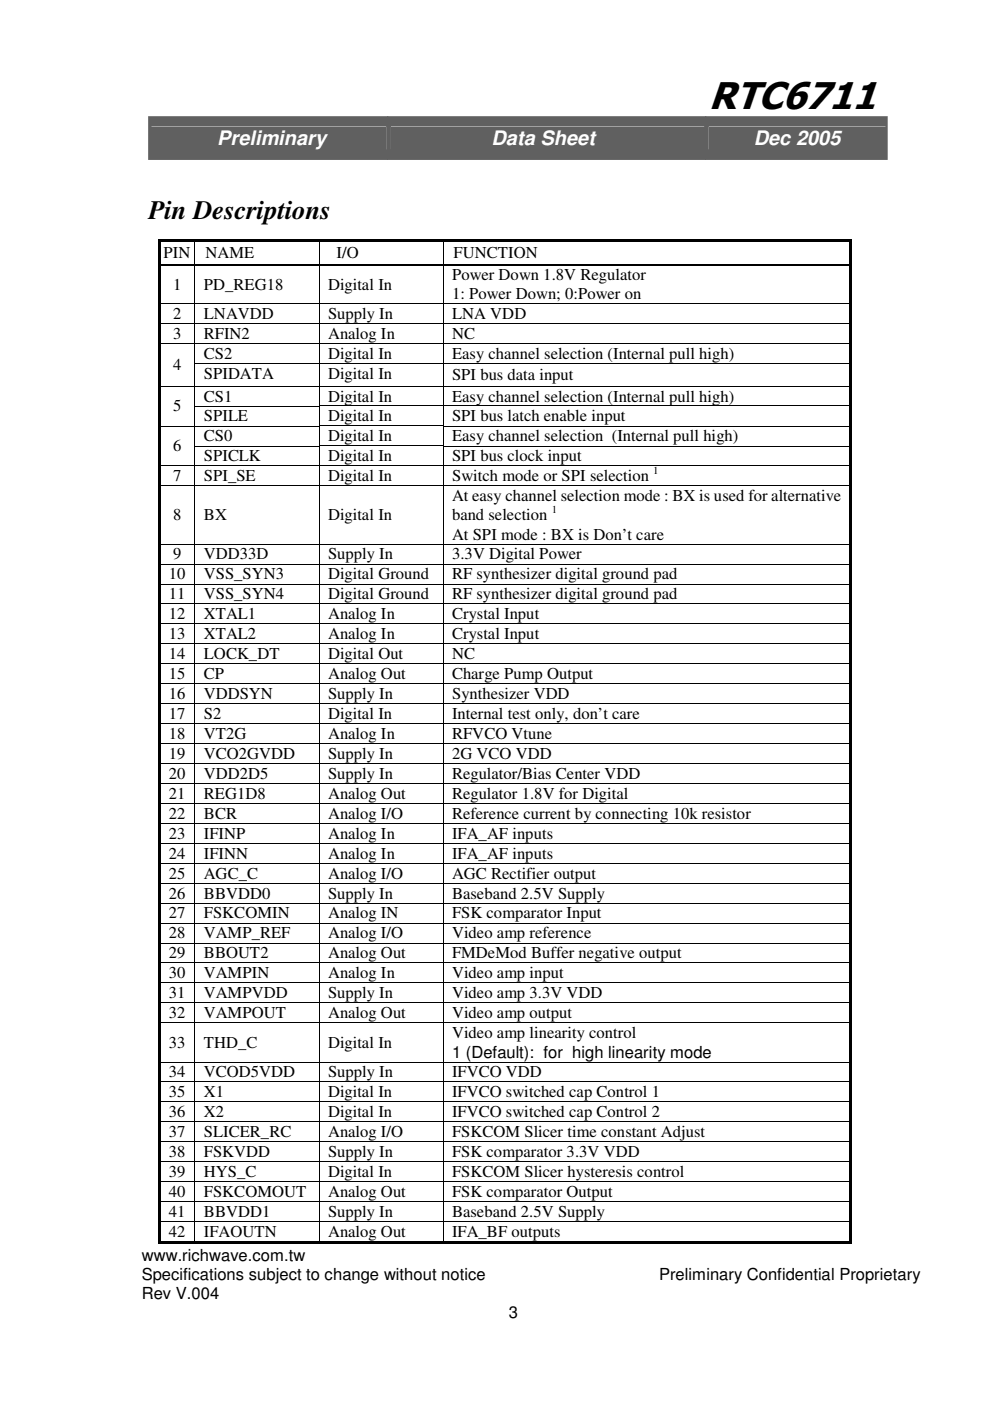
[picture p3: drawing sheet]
<svg xmlns="http://www.w3.org/2000/svg" width="210mm" height="297mm" viewBox="0 0 210 297" stroke-linecap="round" stroke-linejoin="round" font-family="sans-serif">
<defs><g id="words">
<text font-size="8.2" x="150.3" y="23">RTC6711</text>
<text font-size="5.6" x="31.5" y="46.4">Pin Descriptions</text>
<g font-size="4.2" fill="#fff">
<text x="46.1" y="30.8">Preliminary</text>
<text x="104.2" y="30.8">Data Sheet</text>
<text x="159.8" y="30.8">Dec 2005</text>
</g>
<g font-size="3.5">
<text x="34.7" y="54.7">PIN</text>
<text x="43.6" y="54.7">NAME</text>
<text x="71.4" y="54.7">I/O</text>
<text x="95.8" y="59.4">Power Down 1.8V Regulator</text>
<text x="96.2" y="54.7">FUNCTION</text>
<text x="36.7" y="61.4">1</text>
<text x="43.2" y="61.4">PD_REG18</text>
<text x="69.6" y="61.4">Digital In</text>
<text x="95.8" y="63.5">1: Power Down; 0:Power on</text>
<text x="36.7" y="67.7">2</text>
<text x="36.7" y="71.9">3</text>
<text x="43.2" y="67.7">LNAVDD</text>
<text x="43.2" y="71.9">RFIN2</text>
<text x="69.6" y="67.7">Supply In</text>
<text x="69.6" y="71.9">Analog In</text>
<text x="95.8" y="67.7">LNA VDD</text>
<text x="95.8" y="71.9">NC</text>
<text x="43.2" y="76.1">CS2</text>
<text x="69.6" y="76.1">Digital In</text>
<text x="95.8" y="76.1">Easy channel selection (Internal pull high)</text>
<text x="36.7" y="78.4">4</text>
<text x="43.2" y="80.3">SPIDATA</text>
<text x="69.6" y="80.3">Digital In</text>
<text x="95.8" y="80.6">SPI bus data input</text>
<text x="36.7" y="87.2">5</text>
<text x="43.2" y="85.1">CS1</text>
<text x="43.2" y="89.4">SPILE</text>
<text x="69.6" y="85.1">Digital In</text>
<text x="69.6" y="89.4">Digital In</text>
<text x="95.8" y="85.1">Easy channel selection (Internal pull high)</text>
<text x="95.8" y="89.4">SPI bus latch enable input</text>
<text x="36.7" y="95.6">6</text>
<text x="43.2" y="93.6">CS0</text>
<text x="69.6" y="93.6">Digital In</text>
<text x="95.8" y="93.6">Easy channel selection (Internal pull high)</text>
<text x="43.2" y="97.8">SPICLK</text>
<text x="69.6" y="97.8">Digital In</text>
<text x="95.8" y="97.8">SPI bus clock input</text>
<text x="36.7" y="102">7</text>
<text x="43.2" y="102">SPI_SE</text>
<text x="69.6" y="102">Digital In</text>
<text x="95.8" y="102">Switch mode or SPI selection</text>
<text x="95.8" y="106.3">At easy channel selection mode : BX is used for alternative</text>
<text x="36.7" y="110.3">8</text>
<text x="43.2" y="110.3">BX</text>
<text x="69.6" y="110.3">Digital In</text>
<text x="95.8" y="110.3">band selection</text>
<text x="36.7" y="118.6">9</text>
<text x="43.2" y="118.6">VDD33D</text>
<text x="69.6" y="118.6">Supply In</text>
<text x="95.8" y="114.4">At SPI mode : BX is Don’t care</text>
<text x="95.8" y="118.6">3.3V Digital Power</text>
<text x="35.8" y="122.9">10</text>
<text x="43.2" y="122.9">VSS_SYN3</text>
<text x="69.6" y="122.9">Digital Ground</text>
<text x="95.8" y="122.9">RF synthesizer digital ground pad</text>
<text x="35.8" y="127.1">11</text>
<text x="35.8" y="131.3">12</text>
<text x="43.2" y="127.1">VSS_SYN4</text>
<text x="43.2" y="131.3">XTAL1</text>
<text x="69.6" y="127.1">Digital Ground</text>
<text x="69.6" y="131.3">Analog In</text>
<text x="95.8" y="127.1">RF synthesizer digital ground pad</text>
<text x="95.8" y="131.3">Crystal Input</text>
<text x="35.8" y="135.5">13</text>
<text x="43.2" y="135.5">XTAL2</text>
<text x="69.6" y="135.5">Analog In</text>
<text x="95.8" y="135.5">Crystal Input</text>
<text x="35.8" y="139.7">14</text>
<text x="35.8" y="144">15</text>
<text x="43.2" y="139.7">LOCK_DT</text>
<text x="43.2" y="144">CP</text>
<text x="69.6" y="139.7">Digital Out</text>
<text x="69.6" y="144">Analog Out</text>
<text x="95.8" y="139.7">NC</text>
<text x="95.8" y="144">Charge Pump Output</text>
<text x="35.8" y="148.2">16</text>
<text x="43.2" y="148.2">VDDSYN</text>
<text x="69.6" y="148.2">Supply In</text>
<text x="95.8" y="148.2">Synthesizer VDD</text>
<text x="35.8" y="152.4">17</text>
<text x="43.2" y="152.4">S2</text>
<text x="69.6" y="152.4">Digital In</text>
<text x="95.8" y="152.4">Internal test only, don’t care</text>
<text x="35.8" y="156.7">18</text>
<text x="35.8" y="160.9">19</text>
<text x="43.2" y="156.7">VT2G</text>
<text x="43.2" y="160.9">VCO2GVDD</text>
<text x="69.6" y="156.7">Analog In</text>
<text x="69.6" y="160.9">Supply In</text>
<text x="95.8" y="156.7">RFVCO Vtune</text>
<text x="95.8" y="160.9">2G VCO VDD</text>
<text x="35.8" y="165.1">20</text>
<text x="43.2" y="165.1">VDD2D5</text>
<text x="69.6" y="165.1">Supply In</text>
<text x="95.8" y="165.1">Regulator/Bias Center VDD</text>
<text x="35.8" y="169.4">21</text>
<text x="35.8" y="173.6">22</text>
<text x="43.2" y="169.4">REG1D8</text>
<text x="43.2" y="173.6">BCR</text>
<text x="69.6" y="169.4">Analog Out</text>
<text x="69.6" y="173.6">Analog I/O</text>
<text x="95.8" y="169.4">Regulator 1.8V for Digital</text>
<text x="95.8" y="173.6">Reference current by connecting 10k resistor</text>
<text x="35.8" y="177.8">23</text>
<text x="43.2" y="177.8">IFINP</text>
<text x="69.6" y="177.8">Analog In</text>
<text x="95.8" y="177.8">IFA_AF inputs</text>
<text x="35.8" y="182.1">24</text>
<text x="43.2" y="182.1">IFINN</text>
<text x="69.6" y="182.1">Analog In</text>
<text x="95.8" y="182.1">IFA_AF inputs</text>
<text x="35.8" y="186.3">25</text>
<text x="35.8" y="190.5">26</text>
<text x="43.2" y="186.3">AGC_C</text>
<text x="43.2" y="190.5">BBVDD0</text>
<text x="69.6" y="186.3">Analog I/O</text>
<text x="69.6" y="190.5">Supply In</text>
<text x="95.8" y="186.3">AGC Rectifier output</text>
<text x="95.8" y="190.5">Baseband 2.5V Supply</text>
<text x="35.8" y="194.7">27</text>
<text x="43.2" y="194.7">FSKCOMIN</text>
<text x="69.6" y="194.7">Analog IN</text>
<text x="95.8" y="194.7">FSK comparator Input</text>
<text x="35.8" y="199">28</text>
<text x="35.8" y="203.2">29</text>
<text x="43.2" y="199">VAMP_REF</text>
<text x="43.2" y="203.2">BBOUT2</text>
<text x="69.6" y="199">Analog I/O</text>
<text x="69.6" y="203.2">Analog Out</text>
<text x="95.8" y="199">Video amp reference</text>
<text x="95.8" y="203.2">FMDeMod Buffer negative output</text>
<text x="35.8" y="207.4">30</text>
<text x="43.2" y="207.4">VAMPIN</text>
<text x="69.6" y="207.4">Analog In</text>
<text x="95.8" y="207.4">Video amp input</text>
<text x="35.8" y="211.7">31</text>
<text x="35.8" y="215.9">32</text>
<text x="43.2" y="211.7">VAMPVDD</text>
<text x="43.2" y="215.9">VAMPOUT</text>
<text x="69.6" y="211.7">Supply In</text>
<text x="69.6" y="215.9">Analog Out</text>
<text x="95.8" y="211.7">Video amp 3.3V VDD</text>
<text x="95.8" y="215.9">Video amp output</text>
<text x="95.8" y="220.1">Video amp linearity control</text>
<text x="35.8" y="222.2">33</text>
<text x="43.2" y="222.2">THD_C</text>
<text x="69.6" y="222.2">Digital In</text>
<text x="95.8" y="224.3">1 (Default): for high linearity mode</text>
<text x="35.8" y="228.4">34</text>
<text x="35.8" y="232.6">35</text>
<text x="43.2" y="228.4">VCOD5VDD</text>
<text x="43.2" y="232.6">X1</text>
<text x="69.6" y="228.4">Supply In</text>
<text x="69.6" y="232.6">Digital In</text>
<text x="95.8" y="228.4">IFVCO VDD</text>
<text x="95.8" y="232.6">IFVCO switched cap Control 1</text>
<text x="35.8" y="236.9">36</text>
<text x="43.2" y="236.9">X2</text>
<text x="69.6" y="236.9">Digital In</text>
<text x="95.8" y="236.9">IFVCO switched cap Control 2</text>
<text x="35.8" y="241.1">37</text>
<text x="35.8" y="245.3">38</text>
<text x="43.2" y="241.1">SLICER_RC</text>
<text x="43.2" y="245.3">FSKVDD</text>
<text x="69.6" y="241.1">Analog I/O</text>
<text x="69.6" y="245.3">Supply In</text>
<text x="95.8" y="241.1">FSKCOM Slicer time constant Adjust</text>
<text x="95.8" y="245.3">FSK comparator 3.3V VDD</text>
<text x="35.8" y="249.6">39</text>
<text x="43.2" y="249.6">HYS_C</text>
<text x="69.6" y="249.6">Digital In</text>
<text x="95.8" y="249.6">FSKCOM Slicer hysteresis control</text>
<text x="35.8" y="253.8">40</text>
<text x="43.2" y="253.8">FSKCOMOUT</text>
<text x="69.6" y="253.8">Analog Out</text>
<text x="95.8" y="253.8">FSK comparator Output</text>
<text x="35.8" y="258">41</text>
<text x="35.8" y="262.3">42</text>
<text x="43.2" y="258">BBVDD1</text>
<text x="43.2" y="262.3">IFAOUTN</text>
<text x="69.6" y="258">Supply In</text>
<text x="69.6" y="262.3">Analog Out</text>
<text x="95.8" y="258">Baseband 2.5V Supply</text>
<text x="95.8" y="262.3">IFA_BF outputs</text>
<text x="30.1" y="267.3">www.richwave.com.tw</text>
<text x="30.1" y="271.4">Specifications subject to change without notice</text>
<text x="30.1" y="275.4">Rev V.004</text>
<text x="139.7" y="271.4">Preliminary Confidential Proprietary</text>
<text x="107.9" y="279.5">3</text>
</g>
<g font-size="2.3">
<text x="138.5" y="100.4">1</text>
<text x="117" y="108.7">1</text>
</g>
</g></defs>
<g fill="#606060">
<path d="M31.4 24.6h51v9.3h-51z"/>
<path d="M32.1 26.8h49.8v4.9h-49.8z"/>
<path d="M82.1 24.6h67.7v9.3h-67.7z"/>
<path d="M82.9 26.8h66.4v4.9h-66.4z"/>
<path d="M149.5 24.6h38.7v9.3h-38.7z"/>
<path d="M150.3 26.8h37.4v4.9h-37.4z"/>
</g>
<g fill="#fff">
<path d="M30.1 264.1h165.1v4h-165.1z"/>
<path d="M30.1 268.1h165.1v4h-165.1z"/>
<path d="M30.1 272.2h16.4v4h-16.4z"/>
<path d="M107.9 276.2h2v4h-2z"/>
<path d="M30.1 41.1h40.1v6.5h-40.1z"/>
<path d="M34.7 51.4h5.7v4.2h-5.7z"/>
<path d="M43.6 51.4h10.3v4.2h-10.3z"/>
<path d="M71.4 51.4h4.7v4.2h-4.7z"/>
<path d="M96.2 51.4h17.8v4.2h-17.8z"/>
</g>
<g fill="#000">
<path d="M33.6 50.7h.5v.5h-.5zM33.6 51.2h.5v4.8h-.5zM34.1 50.7h7.1v.5h-7.1zM41.2 51.2h.2zM41.2 50.7h.5v.5h-.5zM41.7 50.7h25.9v.5h-25.9zM67.6 51.2h.1zM67.6 50.7h.5v.5h-.5zM68.1 50.7h25.8v.5h-25.8zM93.9 51.2h.1zM93.9 50.7h.5v.5h-.5zM94.4 50.7h85.7v.5h-85.7z"/>
<path d="M180.1 50.7h.5v.5h-.5zM180.1 51.2h.5v4.8h-.5z"/>
</g>
<path d="M41.3 51.2v4.8M67.6 51.2v4.8M93.9 51.2v4.8" fill="none" stroke="#000" stroke-width=".21"/>
<g fill="#fff">
<path d="M36.7 58.1h1.8v4.2h-1.8z"/>
<path d="M43.2 58.1h16.9v4.2h-16.9z"/>
<path d="M69.6 58.1h13.5v4.2h-13.5z"/>
<path d="M95.8 56.1h41.2v4.1h-41.2z"/>
<path d="M95.8 60.2h40.2v4.1h-40.2z"/>
</g>
<path d="M33.6 56h.5v.2h-.5zM41.2 56h.3v.2h-.3zM67.6 56h.2v.2h-.2zM93.9 56h.2v.2h-.2zM180.1 56h.5v.2h-.5zM33.6 56.2h.5v8.1h-.5zM180.1 56.2h.5v8.1h-.5z" fill="#000"/>
<path d="M34.1 56.1h7.1M41.5 56.1h26.1M67.8 56.1h26.1M94.1 56.1h86" fill="none" stroke="#000" stroke-width=".25"/>
<path d="M41.3 56.2v8.1M67.6 56.2v8.1M93.9 56.2v8.1" fill="none" stroke="#000" stroke-width=".21"/>
<g fill="#fff">
<path d="M36.7 64.4h1.8v4.1h-1.8z"/>
<path d="M43.2 64.4h14.9v4.1h-14.9z"/>
<path d="M69.6 64.4h13.7v4.1h-13.7z"/>
<path d="M95.8 64.4h15.8v4.1h-15.8z"/>
</g>
<path d="M33.6 64.3h.5v.2h-.5zM33.6 64.5h.5v4h-.5zM41.2 64.3h.2v.2h-.2zM67.6 64.3h.1v.2h-.1zM93.9 64.3h.1v.2h-.1zM180.1 64.3h.5v.2h-.5zM180.1 64.5h.5v4h-.5z" fill="#000"/>
<path d="M34.1 64.4h7.1M41.3 64.5v4M41.4 64.4h26.2M67.6 64.5v4M67.7 64.4h26.2M93.9 64.5v4M94 64.4h86.1" fill="none" stroke="#000" stroke-width=".21"/>
<g fill="#fff">
<path d="M36.7 68.6h1.8v4.1h-1.8z"/>
<path d="M43.2 68.6h9.8v4.1h-9.8z"/>
<path d="M69.6 68.6h14.1v4.1h-14.1z"/>
<path d="M95.8 68.6h4.9v4.1h-4.9z"/>
</g>
<path d="M33.6 68.5h.5v.2h-.5zM33.6 68.7h.5v4.1h-.5zM41.2 68.5h.2v.2h-.2zM67.6 68.5h.1v.2h-.1zM93.9 68.5h.1v.2h-.1zM180.1 68.5h.5v.2h-.5zM180.1 68.7h.5v4.1h-.5z" fill="#000"/>
<path d="M34.1 68.6h7.1M41.3 68.7v4.1M41.4 68.6h26.2M67.6 68.7v4.1M67.7 68.6h26.2M93.9 68.7v4.1M94 68.6h86.1" fill="none" stroke="#000" stroke-width=".21"/>
<g fill="#fff">
<path d="M43.2 72.8h6.1v4.2h-6.1z"/>
<path d="M69.6 72.8h13.5v4.2h-13.5z"/>
<path d="M95.8 72.8h59.9v4.2h-59.9z"/>
</g>
<path d="M33.6 72.8h.5v.1h-.5zM33.6 72.9h.5v4.1h-.5zM41.2 72.8h.2v.1h-.2zM67.6 72.8h.1v.1h-.1zM93.9 72.8h.1v.1h-.1zM180.1 72.8h.5v.1h-.5zM180.1 72.9h.5v4.1h-.5z" fill="#000"/>
<path d="M34.1 72.9h7.1M41.3 72.9v4.1M41.4 72.9h26.2M67.6 72.9v4.1M67.7 72.9h26.2M93.9 72.9v4.1M94 72.9h86.1" fill="none" stroke="#000" stroke-width=".21"/>
<g fill="#fff">
<path d="M36.7 75.1h1.8v4.1h-1.8z"/>
<path d="M43.2 77h14.9v4.2h-14.9z"/>
<path d="M69.6 77h13.5v4.2h-13.5z"/>
<path d="M95.8 77.3h25.8v4.1h-25.8z"/>
</g>
<path d="M33.6 77h.5v.2h-.5zM41.2 77h.2v.2h-.2zM67.6 77h.1v.2h-.1zM93.9 77h.1v.2h-.1zM180.1 77h.5v.2h-.5zM33.6 77.2h.5v4.6h-.5zM180.1 77.2h.5v4.6h-.5z" fill="#000"/>
<path d="M41.3 77.2v4.6M41.4 77.1h26.2M67.6 77.2v4.6M67.7 77h26.2M93.9 77.2v4.6M94 77.1h86.1" fill="none" stroke="#000" stroke-width=".21"/>
<g fill="#fff">
<path d="M43.2 81.8h6.1v4.2h-6.1z"/>
<path d="M69.6 81.8h13.5v4.2h-13.5z"/>
<path d="M95.8 81.8h59.9v4.2h-59.9z"/>
</g>
<path d="M33.6 81.8h.5v.2h-.5zM33.6 82h.5v4h-.5zM41.2 81.8h.2v.2h-.2zM67.6 81.8h.1v.2h-.1zM93.9 81.8h.1v.2h-.1zM180.1 81.8h.5v.2h-.5zM180.1 82h.5v4h-.5z" fill="#000"/>
<path d="M34.1 81.9h7.1M41.3 82v4M41.4 81.9h26.2M67.6 82v4M67.7 81.9h26.2M93.9 82v4M94 81.9h86.1" fill="none" stroke="#000" stroke-width=".21"/>
<g fill="#fff">
<path d="M36.7 83.9h1.8v4.1h-1.8z"/>
<path d="M43.2 86.1h9.4v4.1h-9.4z"/>
<path d="M69.6 86.1h13.5v4.1h-13.5z"/>
<path d="M95.8 86.1h36.8v4.1h-36.8z"/>
</g>
<path d="M33.6 86h.5v.2h-.5zM33.6 86.2h.5v4.1h-.5zM41.2 86h.2v.2h-.2zM67.6 86h.1v.2h-.1zM93.9 86h.1v.2h-.1zM180.1 86h.5v.2h-.5zM180.1 86.2h.5v4.1h-.5z" fill="#000"/>
<path d="M41.3 86.2v4.1M41.4 86.1h26.2M67.6 86.2v4.1M67.7 86.1h26.2M93.9 86.2v4.1M94 86.1h86.1" fill="none" stroke="#000" stroke-width=".21"/>
<g fill="#fff">
<path d="M43.2 90.3h6.1v4.1h-6.1z"/>
<path d="M69.6 90.3h13.5v4.1h-13.5z"/>
<path d="M95.8 90.3h60.7v4.1h-60.7z"/>
</g>
<path d="M33.6 90.3h.5v.1h-.5zM33.6 90.4h.5v4.1h-.5zM41.2 90.3h.2v.1h-.2zM67.6 90.3h.1v.1h-.1zM93.9 90.3h.1v.1h-.1zM180.1 90.3h.5v.1h-.5zM180.1 90.4h.5v4.1h-.5z" fill="#000"/>
<path d="M34.1 90.3h7.1M41.3 90.4v4.1M41.4 90.3h26.2M67.6 90.4v4.1M67.7 90.3h26.2M93.9 90.4v4.1M94 90.3h86.1" fill="none" stroke="#000" stroke-width=".21"/>
<g fill="#fff">
<path d="M36.7 92.3h1.8v4.2h-1.8z"/>
<path d="M43.2 94.5h12.1v4.2h-12.1z"/>
<path d="M69.6 94.5h13.5v4.2h-13.5z"/>
<path d="M95.8 94.5h27.6v4.2h-27.6z"/>
</g>
<path d="M33.6 94.5h.5v.2h-.5zM33.6 94.7h.5v4h-.5zM41.2 94.5h.2v.2h-.2zM67.6 94.5h.1v.2h-.1zM93.9 94.5h.1v.2h-.1zM180.1 94.5h.5v.2h-.5zM180.1 94.7h.5v4h-.5z" fill="#000"/>
<path d="M41.3 94.7v4M41.4 94.6h26.2M67.6 94.7v4M67.7 94.5h26.2M93.9 94.7v4M94 94.6h86.1" fill="none" stroke="#000" stroke-width=".21"/>
<g fill="#fff">
<path d="M36.7 98.7h1.8v4.2h-1.8z"/>
<path d="M43.2 98.7h11v4.2h-11z"/>
<path d="M69.6 98.7h13.5v4.2h-13.5z"/>
<path d="M95.8 98.7h43.8v4.2h-43.8z"/>
</g>
<path d="M33.6 98.7h.5v.1h-.5zM41.2 98.7h.2v.1h-.2zM67.6 98.7h.1v.1h-.1zM93.9 98.7h.1v.1h-.1zM180.1 98.7h.5v.1h-.5zM33.6 98.8h.5v4.1h-.5zM180.1 98.8h.5v4.1h-.5z" fill="#000"/>
<path d="M34.1 98.8h7.1M41.3 98.8v4.1M41.4 98.8h26.2M67.6 98.8v4.1M67.7 98.8h26.2M93.9 98.8v4.1M94 98.8h86.1" fill="none" stroke="#000" stroke-width=".21"/>
<g fill="#fff">
<path d="M36.7 107h1.8v4.1h-1.8z"/>
<path d="M43.2 107h4.9v4.1h-4.9z"/>
<path d="M69.6 107h13.5v4.1h-13.5z"/>
<path d="M95.8 103h82.6v4.1h-82.6z"/>
<path d="M95.8 107h22.3v4.2h-22.3z"/>
<path d="M95.8 111.1h45v4.1h-45z"/>
</g>
<path d="M33.6 102.9h.5v.2h-.5zM33.6 103.1h.5v12.2h-.5zM41.2 102.9h.2v.2h-.2zM67.6 102.9h.1v.2h-.1zM93.9 102.9h.1v.2h-.1zM180.1 102.9h.5v.2h-.5zM180.1 103.1h.5v12.2h-.5z" fill="#000"/>
<path d="M34.1 103h7.1M41.3 103.1v12.2M41.4 103h26.2M67.6 103.1v12.2M67.7 103h26.2M93.9 103.1v12.2M94 103h86.1" fill="none" stroke="#000" stroke-width=".21"/>
<g fill="#fff">
<path d="M36.7 115.3h1.8v4.2h-1.8z"/>
<path d="M43.2 115.3h13.7v4.2h-13.7z"/>
<path d="M69.6 115.3h13.7v4.2h-13.7z"/>
<path d="M95.8 115.3h27.6v4.2h-27.6z"/>
</g>
<path d="M33.6 115.3h.5v.1h-.5zM33.6 115.4h.5v4.1h-.5zM41.2 115.3h.2v.1h-.2zM67.6 115.3h.1v.1h-.1zM93.9 115.3h.1v.1h-.1zM180.1 115.3h.5v.1h-.5zM180.1 115.4h.5v4.1h-.5z" fill="#000"/>
<path d="M34.1 115.4h7.1M41.3 115.4v4.1M41.4 115.4h26.2M67.6 115.4v4.1M67.7 115.4h26.2M93.9 115.4v4.1M94 115.4h86.1" fill="none" stroke="#000" stroke-width=".21"/>
<g fill="#fff">
<path d="M35.8 119.5h3.6v4.2h-3.6z"/>
<path d="M43.2 119.5h17v4.2h-17z"/>
<path d="M69.6 119.5h21.4v4.2h-21.4z"/>
<path d="M95.8 119.5h47.9v4.2h-47.9z"/>
</g>
<path d="M33.6 119.5h.5v.2h-.5zM41.2 119.5h.2v.2h-.2zM67.6 119.5h.1v.2h-.1zM93.9 119.5h.1v.2h-.1zM180.1 119.5h.5v.2h-.5zM33.6 119.7h.5v4h-.5zM180.1 119.7h.5v4h-.5z" fill="#000"/>
<path d="M34.1 119.6h7.1M41.3 119.7v4M41.4 119.6h26.2M67.6 119.7v4M67.7 119.6h26.2M93.9 119.7v4M94 119.6h86.1" fill="none" stroke="#000" stroke-width=".21"/>
<g fill="#fff">
<path d="M35.8 123.8h3.6v4.1h-3.6z"/>
<path d="M43.2 123.8h17v4.1h-17z"/>
<path d="M69.6 123.8h21.4v4.1h-21.4z"/>
<path d="M95.8 123.8h47.9v4.1h-47.9z"/>
</g>
<path d="M33.6 123.7h.5v.2h-.5zM33.6 123.9h.5v4.1h-.5zM41.2 123.7h.2v.2h-.2zM67.6 123.7h.1v.2h-.1zM93.9 123.7h.1v.2h-.1zM180.1 123.7h.5v.2h-.5zM180.1 123.9h.5v4.1h-.5z" fill="#000"/>
<path d="M34.1 123.8h7.1M41.3 123.9v4.1M41.4 123.8h26.2M67.6 123.9v4.1M67.7 123.8h26.2M93.9 123.9v4.1M94 123.8h86.1" fill="none" stroke="#000" stroke-width=".21"/>
<g fill="#fff">
<path d="M35.8 128h3.6v4.2h-3.6z"/>
<path d="M43.2 128h11.2v4.2h-11.2z"/>
<path d="M69.6 128h14.1v4.2h-14.1z"/>
<path d="M95.8 128h18.5v4.2h-18.5z"/>
</g>
<path d="M33.6 128h.5v.1h-.5zM33.6 128.1h.5v4.1h-.5zM41.2 128h.2v.1h-.2zM67.6 128h.1v.1h-.1zM93.9 128h.1v.1h-.1zM180.1 128h.5v.1h-.5zM180.1 128.1h.5v4.1h-.5z" fill="#000"/>
<path d="M34.1 128.1h7.1M41.3 128.1v4.1M41.4 128.1h26.2M67.6 128.1v4.1M67.7 128.1h26.2M93.9 128.1v4.1M94 128.1h86.1" fill="none" stroke="#000" stroke-width=".21"/>
<g fill="#fff">
<path d="M35.8 132.2h3.6v4.2h-3.6z"/>
<path d="M43.2 132.2h11.2v4.2h-11.2z"/>
<path d="M69.6 132.2h14.1v4.2h-14.1z"/>
<path d="M95.8 132.2h18.5v4.2h-18.5z"/>
</g>
<path d="M33.6 132.2h.5v.1h-.5zM33.6 132.3h.5v4.1h-.5zM41.2 132.2h.2v.1h-.2zM67.6 132.2h.1v.1h-.1zM93.9 132.2h.1v.1h-.1zM180.1 132.2h.5v.1h-.5zM180.1 132.3h.5v4.1h-.5z" fill="#000"/>
<path d="M34.1 132.2h7.1M41.3 132.3v4.1M41.4 132.2h26.2M67.6 132.3v4.1M67.7 132.2h26.2M93.9 132.3v4.1M94 132.2h86.1" fill="none" stroke="#000" stroke-width=".21"/>
<g fill="#fff">
<path d="M35.8 136.4h3.6v4.2h-3.6z"/>
<path d="M43.2 136.4h16.1v4.2h-16.1z"/>
<path d="M69.6 136.4h15.9v4.2h-15.9z"/>
<path d="M95.8 136.4h4.9v4.2h-4.9z"/>
</g>
<path d="M33.6 136.4h.5v.2h-.5zM41.2 136.4h.2v.2h-.2zM67.6 136.4h.1v.2h-.1zM93.9 136.4h.1v.2h-.1zM180.1 136.4h.5v.2h-.5zM33.6 136.6h.5v4h-.5zM180.1 136.6h.5v4h-.5z" fill="#000"/>
<path d="M34.1 136.5h7.1M41.3 136.6v4M41.4 136.5h26.2M67.6 136.6v4M67.7 136.5h26.2M93.9 136.6v4M94 136.5h86.1" fill="none" stroke="#000" stroke-width=".21"/>
<g fill="#fff">
<path d="M35.8 140.7h3.6v4.1h-3.6z"/>
<path d="M43.2 140.7h4.3v4.1h-4.3z"/>
<path d="M69.6 140.7h16.5v4.1h-16.5z"/>
<path d="M95.8 140.7h30v4.1h-30z"/>
</g>
<path d="M33.6 140.6h.5v.2h-.5zM33.6 140.8h.5v4.1h-.5zM41.2 140.6h.2v.2h-.2zM67.6 140.6h.1v.2h-.1zM93.9 140.6h.1v.2h-.1zM180.1 140.6h.5v.2h-.5zM180.1 140.8h.5v4.1h-.5z" fill="#000"/>
<path d="M34.1 140.7h7.1M41.3 140.8v4.1M41.4 140.7h26.2M67.6 140.8v4.1M67.7 140.7h26.2M93.9 140.8v4.1M94 140.7h86.1" fill="none" stroke="#000" stroke-width=".21"/>
<g fill="#fff">
<path d="M35.8 144.9h3.6v4.2h-3.6z"/>
<path d="M43.2 144.9h14.7v4.2h-14.7z"/>
<path d="M69.6 144.9h13.7v4.2h-13.7z"/>
<path d="M95.8 144.9h25v4.2h-25z"/>
</g>
<path d="M33.6 144.9h.5v.1h-.5zM33.6 145h.5v4.1h-.5zM41.2 144.9h.2v.1h-.2zM67.6 144.9h.1v.1h-.1zM93.9 144.9h.1v.1h-.1zM180.1 144.9h.5v.1h-.5zM180.1 145h.5v4.1h-.5z" fill="#000"/>
<path d="M34.1 144.9h7.1M41.3 145v4.1M41.4 144.9h26.2M67.6 145v4.1M67.7 144.9h26.2M93.9 145v4.1M94 144.9h86.1" fill="none" stroke="#000" stroke-width=".21"/>
<g fill="#fff">
<path d="M35.8 149.1h3.6v4.2h-3.6z"/>
<path d="M43.2 149.1h3.7v4.2h-3.7z"/>
<path d="M69.6 149.1h13.5v4.2h-13.5z"/>
<path d="M95.8 149.1h39.9v4.2h-39.9z"/>
</g>
<path d="M33.6 149.1h.5v.2h-.5zM33.6 149.3h.5v4h-.5zM41.2 149.1h.2v.2h-.2zM67.6 149.1h.1v.2h-.1zM93.9 149.1h.1v.2h-.1zM180.1 149.1h.5v.2h-.5zM180.1 149.3h.5v4h-.5z" fill="#000"/>
<path d="M34.1 149.2h7.1M41.3 149.3v4M41.4 149.2h26.2M67.6 149.3v4M67.7 149.2h26.2M93.9 149.3v4M94 149.2h86.1" fill="none" stroke="#000" stroke-width=".21"/>
<g fill="#fff">
<path d="M35.8 153.4h3.6v4.1h-3.6z"/>
<path d="M43.2 153.4h9.1v4.1h-9.1z"/>
<path d="M69.6 153.4h14.1v4.1h-14.1z"/>
<path d="M95.8 153.4h21.3v4.1h-21.3z"/>
</g>
<path d="M33.6 153.3h.5v.2h-.5zM33.6 153.5h.5v4.1h-.5zM41.2 153.3h.2v.2h-.2zM67.6 153.3h.1v.2h-.1zM93.9 153.3h.1v.2h-.1zM180.1 153.3h.5v.2h-.5zM180.1 153.5h.5v4.1h-.5z" fill="#000"/>
<path d="M34.1 153.4h7.1M41.3 153.5v4.1M41.4 153.4h26.2M67.6 153.5v4.1M67.7 153.4h26.2M93.9 153.5v4.1M94 153.4h86.1" fill="none" stroke="#000" stroke-width=".21"/>
<g fill="#fff">
<path d="M35.8 157.6h3.6v4.2h-3.6z"/>
<path d="M43.2 157.6h19.4v4.2h-19.4z"/>
<path d="M69.6 157.6h13.7v4.2h-13.7z"/>
<path d="M95.8 157.6h21.2v4.2h-21.2z"/>
</g>
<path d="M33.6 157.6h.5v.1h-.5zM41.2 157.6h.2v.1h-.2zM67.6 157.6h.1v.1h-.1zM93.9 157.6h.1v.1h-.1zM180.1 157.6h.5v.1h-.5zM33.6 157.7h.5v4.1h-.5zM180.1 157.7h.5v4.1h-.5z" fill="#000"/>
<path d="M34.1 157.6h7.1M41.3 157.7v4.1M41.4 157.6h26.2M67.6 157.7v4.1M67.7 157.6h26.2M93.9 157.7v4.1M94 157.6h86.1" fill="none" stroke="#000" stroke-width=".21"/>
<g fill="#fff">
<path d="M35.8 161.8h3.6v4.2h-3.6z"/>
<path d="M43.2 161.8h13.7v4.2h-13.7z"/>
<path d="M69.6 161.8h13.7v4.2h-13.7z"/>
<path d="M95.8 161.8h40v4.2h-40z"/>
</g>
<path d="M33.6 161.8h.5v.2h-.5zM33.6 162h.5v4h-.5zM41.2 161.8h.2v.2h-.2zM67.6 161.8h.1v.2h-.1zM93.9 161.8h.1v.2h-.1zM180.1 161.8h.5v.2h-.5zM180.1 162h.5v4h-.5z" fill="#000"/>
<path d="M34.1 161.9h7.1M41.3 162v4M41.4 161.9h26.2M67.6 162v4M67.7 161.9h26.2M93.9 162v4M94 161.9h86.1" fill="none" stroke="#000" stroke-width=".21"/>
<g fill="#fff">
<path d="M35.8 166.1h3.6v4.1h-3.6z"/>
<path d="M43.2 166.1h13.1v4.1h-13.1z"/>
<path d="M69.6 166.1h16.5v4.1h-16.5z"/>
<path d="M95.8 166.1h37.4v4.1h-37.4z"/>
</g>
<path d="M33.6 166h.5v.2h-.5zM33.6 166.2h.5v4.1h-.5zM41.2 166h.2v.2h-.2zM67.6 166h.1v.2h-.1zM93.9 166h.1v.2h-.1zM180.1 166h.5v.2h-.5zM180.1 166.2h.5v4.1h-.5z" fill="#000"/>
<path d="M34.1 166.1h7.1M41.3 166.2v4.1M41.4 166.1h26.2M67.6 166.2v4.1M67.7 166.1h26.2M93.9 166.2v4.1M94 166.1h86.1" fill="none" stroke="#000" stroke-width=".21"/>
<g fill="#fff">
<path d="M35.8 170.3h3.6v4.2h-3.6z"/>
<path d="M43.2 170.3h7v4.2h-7z"/>
<path d="M69.6 170.3h15.9v4.2h-15.9z"/>
<path d="M95.8 170.3h63.4v4.2h-63.4z"/>
</g>
<path d="M33.6 170.3h.5v.1h-.5zM33.6 170.4h.5v4.1h-.5zM41.2 170.3h.2v.1h-.2zM67.6 170.3h.1v.1h-.1zM93.9 170.3h.1v.1h-.1zM180.1 170.3h.5v.1h-.5zM180.1 170.4h.5v4.1h-.5z" fill="#000"/>
<path d="M34.1 170.3h7.1M41.3 170.4v4.1M41.4 170.3h26.2M67.6 170.4v4.1M67.7 170.3h26.2M93.9 170.4v4.1M94 170.3h86.1" fill="none" stroke="#000" stroke-width=".21"/>
<g fill="#fff">
<path d="M35.8 174.5h3.6v4.2h-3.6z"/>
<path d="M43.2 174.5h8.9v4.2h-8.9z"/>
<path d="M69.6 174.5h14.1v4.2h-14.1z"/>
<path d="M95.8 174.5h21.5v4.2h-21.5z"/>
</g>
<path d="M33.6 174.5h.5v.2h-.5zM33.6 174.7h.5v4h-.5zM41.2 174.5h.2v.2h-.2zM67.6 174.5h.1v.2h-.1zM93.9 174.5h.1v.2h-.1zM180.1 174.5h.5v.2h-.5zM180.1 174.7h.5v4h-.5z" fill="#000"/>
<path d="M34.1 174.6h7.1M41.3 174.7v4M41.4 174.6h26.2M67.6 174.7v4M67.7 174.6h26.2M93.9 174.7v4M94 174.6h86.1" fill="none" stroke="#000" stroke-width=".21"/>
<g fill="#fff">
<path d="M35.8 178.8h3.6v4.1h-3.6z"/>
<path d="M43.2 178.8h9.4v4.1h-9.4z"/>
<path d="M69.6 178.8h14.1v4.1h-14.1z"/>
<path d="M95.8 178.8h21.5v4.1h-21.5z"/>
</g>
<path d="M33.6 178.7h.5v.2h-.5zM41.2 178.7h.2v.2h-.2zM67.6 178.7h.1v.2h-.1zM93.9 178.7h.1v.2h-.1zM180.1 178.7h.5v.2h-.5zM33.6 178.9h.5v4h-.5zM180.1 178.9h.5v4h-.5z" fill="#000"/>
<path d="M34.1 178.8h7.1M41.3 178.9v4M41.4 178.8h26.2M67.6 178.9v4M67.7 178.8h26.2M93.9 178.9v4M94 178.8h86.1" fill="none" stroke="#000" stroke-width=".21"/>
<g fill="#fff">
<path d="M35.8 183h3.6v4.1h-3.6z"/>
<path d="M43.2 183h11.5v4.1h-11.5z"/>
<path d="M69.6 183h15.9v4.1h-15.9z"/>
<path d="M95.8 183h30.6v4.1h-30.6z"/>
</g>
<path d="M33.6 182.9h.5v.2h-.5zM33.6 183.1h.5v4.1h-.5zM41.2 182.9h.2v.2h-.2zM67.6 182.9h.1v.2h-.1zM93.9 182.9h.1v.2h-.1zM180.1 182.9h.5v.2h-.5zM180.1 183.1h.5v4.1h-.5z" fill="#000"/>
<path d="M34.1 183h7.1M41.3 183.1v4.1M41.4 183h26.2M67.6 183.1v4.1M67.7 183h26.2M93.9 183.1v4.1M94 183h86.1" fill="none" stroke="#000" stroke-width=".21"/>
<g fill="#fff">
<path d="M35.8 187.2h3.6v4.1h-3.6z"/>
<path d="M43.2 187.2h14.2v4.1h-14.2z"/>
<path d="M69.6 187.2h13.7v4.1h-13.7z"/>
<path d="M95.8 187.2h32.4v4.1h-32.4z"/>
</g>
<path d="M33.6 187.2h.5v.1h-.5zM33.6 187.3h.5v4.1h-.5zM41.2 187.2h.2v.1h-.2zM67.6 187.2h.1v.1h-.1zM93.9 187.2h.1v.1h-.1zM180.1 187.2h.5v.1h-.5zM180.1 187.3h.5v4.1h-.5z" fill="#000"/>
<path d="M34.1 187.2h7.1M41.3 187.3v4.1M41.4 187.2h26.2M67.6 187.3v4.1M67.7 187.2h26.2M93.9 187.3v4.1M94 187.2h86.1" fill="none" stroke="#000" stroke-width=".21"/>
<g fill="#fff">
<path d="M35.8 191.4h3.6v4.2h-3.6z"/>
<path d="M43.2 191.4h18.2v4.2h-18.2z"/>
<path d="M69.6 191.4h14.9v4.2h-14.9z"/>
<path d="M95.8 191.4h31.8v4.2h-31.8z"/>
</g>
<path d="M33.6 191.4h.5v.2h-.5zM33.6 191.6h.5v4h-.5zM41.2 191.4h.2v.2h-.2zM67.6 191.4h.1v.2h-.1zM93.9 191.4h.1v.2h-.1zM180.1 191.4h.5v.2h-.5zM180.1 191.6h.5v4h-.5z" fill="#000"/>
<path d="M34.1 191.5h7.1M41.3 191.6v4M41.4 191.5h26.2M67.6 191.6v4M67.7 191.5h26.2M93.9 191.6v4M94 191.5h86.1" fill="none" stroke="#000" stroke-width=".21"/>
<g fill="#fff">
<path d="M35.8 195.7h3.6v4.1h-3.6z"/>
<path d="M43.2 195.7h18.4v4.1h-18.4z"/>
<path d="M69.6 195.7h15.9v4.1h-15.9z"/>
<path d="M95.8 195.7h29.6v4.1h-29.6z"/>
</g>
<path d="M33.6 195.6h.5v.2h-.5zM33.6 195.8h.5v4.1h-.5zM41.2 195.6h.2v.2h-.2zM67.6 195.6h.1v.2h-.1zM93.9 195.6h.1v.2h-.1zM180.1 195.6h.5v.2h-.5zM180.1 195.8h.5v4.1h-.5z" fill="#000"/>
<path d="M34.1 195.7h7.1M41.3 195.8v4.1M41.4 195.7h26.2M67.6 195.8v4.1M67.7 195.7h26.2M93.9 195.8v4.1M94 195.7h86.1" fill="none" stroke="#000" stroke-width=".21"/>
<g fill="#fff">
<path d="M35.8 199.9h3.6v4.1h-3.6z"/>
<path d="M43.2 199.9h13.8v4.1h-13.8z"/>
<path d="M69.6 199.9h16.5v4.1h-16.5z"/>
<path d="M95.8 199.9h48.7v4.1h-48.7z"/>
</g>
<path d="M33.6 199.9h.5v.1h-.5zM33.6 200h.5v4.1h-.5zM41.2 199.9h.2v.1h-.2zM67.6 199.9h.1v.1h-.1zM93.9 199.9h.1v.1h-.1zM180.1 199.9h.5v.1h-.5zM180.1 200h.5v4.1h-.5z" fill="#000"/>
<path d="M34.1 199.9h7.1M41.4 199.9h26.2M67.7 199.9h26.2M94 199.9h86.1M41.3 200v4.1M67.6 200v4.1M93.9 200v4.1" fill="none" stroke="#000" stroke-width=".21"/>
<g fill="#fff">
<path d="M35.8 204.1h3.6v4.2h-3.6z"/>
<path d="M43.2 204.1h13.9v4.2h-13.9z"/>
<path d="M69.6 204.1h14.1v4.2h-14.1z"/>
<path d="M95.8 204.1h23.7v4.2h-23.7z"/>
</g>
<path d="M33.6 204.1h.5v.2h-.5zM33.6 204.3h.5v4h-.5zM41.2 204.1h.2v.2h-.2zM67.6 204.1h.1v.2h-.1zM93.9 204.1h.1v.2h-.1zM180.1 204.1h.5v.2h-.5zM180.1 204.3h.5v4h-.5z" fill="#000"/>
<path d="M34.1 204.2h7.1M41.3 204.3v4M41.4 204.2h26.2M67.6 204.3v4M67.7 204.2h26.2M93.9 204.3v4M94 204.2h86.1" fill="none" stroke="#000" stroke-width=".21"/>
<g fill="#fff">
<path d="M35.8 208.4h3.6v4.1h-3.6z"/>
<path d="M43.2 208.4h17.8v4.1h-17.8z"/>
<path d="M69.6 208.4h13.7v4.1h-13.7z"/>
<path d="M95.8 208.4h32v4.1h-32z"/>
</g>
<path d="M33.6 208.3h.5v.2h-.5zM33.6 208.5h.5v4.1h-.5zM41.2 208.3h.2v.2h-.2zM67.6 208.3h.1v.2h-.1zM93.9 208.3h.1v.2h-.1zM180.1 208.3h.5v.2h-.5zM180.1 208.5h.5v4.1h-.5z" fill="#000"/>
<path d="M34.1 208.4h7.1M41.3 208.5v4.1M41.4 208.4h26.2M67.6 208.5v4.1M67.7 208.4h26.2M93.9 208.5v4.1M94 208.4h86.1" fill="none" stroke="#000" stroke-width=".21"/>
<g fill="#fff">
<path d="M35.8 212.6h3.6v4.1h-3.6z"/>
<path d="M43.2 212.6h17.5v4.1h-17.5z"/>
<path d="M69.6 212.6h16.5v4.1h-16.5z"/>
<path d="M95.8 212.6h25.5v4.1h-25.5z"/>
</g>
<path d="M33.6 212.6h.5v.1h-.5zM33.6 212.7h.5v4.1h-.5zM41.2 212.6h.2v.1h-.2zM67.6 212.6h.1v.1h-.1zM93.9 212.6h.1v.1h-.1zM180.1 212.6h.5v.1h-.5zM180.1 212.7h.5v4.1h-.5z" fill="#000"/>
<path d="M34.1 212.6h7.1M41.3 212.7v4.1M41.4 212.6h26.2M67.6 212.7v4.1M67.7 212.6h26.2M93.9 212.7v4.1M94 212.6h86.1" fill="none" stroke="#000" stroke-width=".21"/>
<g fill="#fff">
<path d="M35.8 218.9h3.6v4.1h-3.6z"/>
<path d="M43.2 218.9h11.4v4.1h-11.4z"/>
<path d="M69.6 218.9h13.5v4.1h-13.5z"/>
<path d="M95.8 216.8h39.1v4.2h-39.1z"/>
<path d="M95.8 221h55.1v4h-55.1z"/>
</g>
<path d="M33.6 216.8h.5v.2h-.5zM41.2 216.8h.2v.2h-.2zM67.6 216.8h.1v.2h-.1zM93.9 216.8h.1v.2h-.1zM180.1 216.8h.5v.2h-.5zM33.6 217h.5v8.1h-.5zM180.1 217h.5v8.1h-.5z" fill="#000"/>
<path d="M34.1 216.9h7.1M41.3 217v8.1M41.4 216.9h26.2M67.6 217v8.1M67.7 216.9h26.2M93.9 217v8.1M94 216.9h86.1" fill="none" stroke="#000" stroke-width=".21"/>
<g fill="#fff">
<path d="M35.8 225.1h3.6v4.2h-3.6z"/>
<path d="M43.2 225.1h19.4v4.2h-19.4z"/>
<path d="M69.6 225.1h13.7v4.2h-13.7z"/>
<path d="M95.8 225.1h19.1v4.2h-19.1z"/>
</g>
<path d="M33.6 225.1h.5v.2h-.5zM33.6 225.3h.5v4h-.5zM41.2 225.1h.2v.2h-.2zM67.6 225.1h.1v.2h-.1zM93.9 225.1h.1v.2h-.1zM180.1 225.1h.5v.2h-.5zM180.1 225.3h.5v4h-.5z" fill="#000"/>
<path d="M34.1 225.2h7.1M41.3 225.3v4M41.4 225.2h26.2M67.6 225.3v4M67.7 225.2h26.2M93.9 225.3v4M94 225.2h86.1" fill="none" stroke="#000" stroke-width=".21"/>
<g fill="#fff">
<path d="M35.8 229.3h3.6v4.2h-3.6z"/>
<path d="M43.2 229.3h4.3v4.2h-4.3z"/>
<path d="M69.6 229.3h13.5v4.2h-13.5z"/>
<path d="M95.8 229.3h44.2v4.2h-44.2z"/>
</g>
<path d="M33.6 229.3h.5v.1h-.5zM33.6 229.4h.5v4.1h-.5zM41.2 229.3h.2v.1h-.2zM67.6 229.3h.1v.1h-.1zM93.9 229.3h.1v.1h-.1zM180.1 229.3h.5v.1h-.5zM180.1 229.4h.5v4.1h-.5z" fill="#000"/>
<path d="M34.1 229.4h7.1M41.3 229.4v4.1M41.4 229.4h26.2M67.6 229.4v4.1M67.7 229.4h26.2M93.9 229.4v4.1M94 229.4h86.1" fill="none" stroke="#000" stroke-width=".21"/>
<g fill="#fff">
<path d="M35.8 233.6h3.6v4.1h-3.6z"/>
<path d="M43.2 233.6h4.3v4.1h-4.3z"/>
<path d="M69.6 233.6h13.5v4.1h-13.5z"/>
<path d="M95.8 233.6h44.2v4.1h-44.2z"/>
</g>
<path d="M33.6 233.5h.5v.2h-.5zM33.6 233.7h.5v4h-.5zM41.2 233.5h.2v.2h-.2zM67.6 233.5h.1v.2h-.1zM93.9 233.5h.1v.2h-.1zM180.1 233.5h.5v.2h-.5zM180.1 233.7h.5v4h-.5z" fill="#000"/>
<path d="M34.1 233.6h7.1M41.3 233.7v4M41.4 233.6h26.2M67.6 233.7v4M67.7 233.6h26.2M93.9 233.7v4M94 233.6h86.1" fill="none" stroke="#000" stroke-width=".21"/>
<g fill="#fff">
<path d="M35.8 237.8h3.6v4.1h-3.6z"/>
<path d="M69.6 237.8h15.9v4.1h-15.9z"/>
<path d="M95.8 237.8h53.7v4.1h-53.7z"/>
</g>
<path d="M33.6 237.7h.5v.2h-.5zM41.2 237.7h.2v.2h-.2zM67.6 237.7h.1v.2h-.1zM93.9 237.7h.1v.2h-.1zM180.1 237.7h.5v.2h-.5zM33.6 237.9h.5v4.1h-.5zM180.1 237.9h.5v4.1h-.5z" fill="#000"/>
<path d="M34.1 237.8h7.1M41.3 237.9v4.1M41.4 237.8h26.2M67.6 237.9v4.1M67.7 237.8h26.2M93.9 237.9v4.1M94 237.8h86.1" fill="none" stroke="#000" stroke-width=".21"/>
<g fill="#fff">
<path d="M35.8 242h3.6v4.2h-3.6z"/>
<path d="M43.2 242h14.1v4.2h-14.1z"/>
<path d="M69.6 242h13.7v4.2h-13.7z"/>
<path d="M95.8 242h39.8v4.2h-39.8z"/>
</g>
<path d="M33.6 242h.5v.1h-.5zM33.6 242.1h.5v4.1h-.5zM41.2 242h.2v.1h-.2zM67.6 242h.1v.1h-.1zM93.9 242h.1v.1h-.1zM180.1 242h.5v.1h-.5zM180.1 242.1h.5v4.1h-.5z" fill="#000"/>
<path d="M34.1 242.1h7.1M41.3 242.1v4.1M41.4 242.1h26.2M67.6 242.1v4.1M67.7 242.1h26.2M93.9 242.1v4.1M94 242.1h86.1" fill="none" stroke="#000" stroke-width=".21"/>
<g fill="#fff">
<path d="M35.8 246.3h3.6v4.1h-3.6z"/>
<path d="M43.2 246.3h21.2v4.1h-21.2z"/>
<path d="M69.6 246.3h13.5v4.1h-13.5z"/>
<path d="M95.8 246.3h49.3v4.1h-49.3z"/>
</g>
<path d="M33.6 246.2h.5v.2h-.5zM33.6 246.4h.5v4h-.5zM41.2 246.2h.2v.2h-.2zM67.6 246.2h.1v.2h-.1zM93.9 246.2h.1v.2h-.1zM180.1 246.2h.5v.2h-.5zM180.1 246.4h.5v4h-.5z" fill="#000"/>
<path d="M34.1 246.3h7.1M41.3 246.4v4M41.4 246.3h26.2M67.6 246.4v4M67.7 246.3h26.2M93.9 246.4v4M94 246.3h86.1" fill="none" stroke="#000" stroke-width=".21"/>
<g fill="#fff">
<path d="M35.8 250.5h3.6v4.1h-3.6z"/>
<path d="M43.2 250.5h21.8v4.1h-21.8z"/>
<path d="M69.6 250.5h16.5v4.1h-16.5z"/>
<path d="M95.8 250.5h34.1v4.1h-34.1z"/>
</g>
<path d="M33.6 250.4h.5v.2h-.5zM33.6 250.6h.5v4.1h-.5zM41.2 250.4h.2v.2h-.2zM67.6 250.4h.1v.2h-.1zM93.9 250.4h.1v.2h-.1zM180.1 250.4h.5v.2h-.5zM180.1 250.6h.5v4.1h-.5z" fill="#000"/>
<path d="M34.1 250.5h7.1M41.3 250.6v4.1M41.4 250.5h26.2M67.6 250.6v4.1M67.7 250.5h26.2M93.9 250.6v4.1M94 250.5h86.1" fill="none" stroke="#000" stroke-width=".21"/>
<g fill="#fff">
<path d="M35.8 254.7h3.6v4.2h-3.6z"/>
<path d="M43.2 254.7h14.2v4.2h-14.2z"/>
<path d="M69.6 254.7h13.7v4.2h-13.7z"/>
<path d="M95.8 254.7h32.4v4.2h-32.4z"/>
</g>
<path d="M33.6 254.7h.5v.1h-.5zM33.6 254.8h.5v4.1h-.5zM41.2 254.7h.2v.1h-.2zM67.6 254.7h.1v.1h-.1zM93.9 254.7h.1v.1h-.1zM180.1 254.7h.5v.1h-.5zM180.1 254.8h.5v4.1h-.5z" fill="#000"/>
<path d="M34.1 254.8h7.1M41.3 254.8v4.1M41.4 254.8h26.2M67.6 254.8v4.1M67.7 254.8h26.2M93.9 254.8v4.1M94 254.8h86.1" fill="none" stroke="#000" stroke-width=".21"/>
<g fill="#fff">
<path d="M35.8 259h3.6v4.1h-3.6z"/>
<path d="M43.2 259h15.5v4.1h-15.5z"/>
<path d="M69.6 259h16.5v4.1h-16.5z"/>
<path d="M95.8 259h23v4.1h-23z"/>
</g>
<g fill="#000">
<path d="M33.6 258.9h.5v.2h-.5zM41.2 258.9h.2v.2h-.2zM67.6 258.9h.1v.2h-.1zM93.9 258.9h.1v.2h-.1zM180.1 258.9h.5v.2h-.5zM33.6 259.1h.5v4h-.5zM33.6 263.1h.5v.5h-.5zM34.1 263.1h7.1v.5h-7.1zM41.2 263.1h.5v.5h-.5zM41.7 263.1h25.9v.5h-25.9zM67.6 263.1h.5v.5h-.5zM68.1 263.1h25.8v.5h-25.8z"/>
<path d="M93.9 263.1h.5v.5h-.5zM94.4 263.1h85.7v.5h-85.7zM180.1 259.1h.5v4h-.5zM180.1 263.1h.5v.5h-.5z"/>
</g>
<path d="M34.1 259h7.1M41.3 259.1v4M41.4 259h26.2M67.6 259.1v4M67.7 259h26.2M93.9 259.1v4M94 259h86.1" fill="none" stroke="#000" stroke-width=".21"/>
<use href="#words"/>
</svg>
